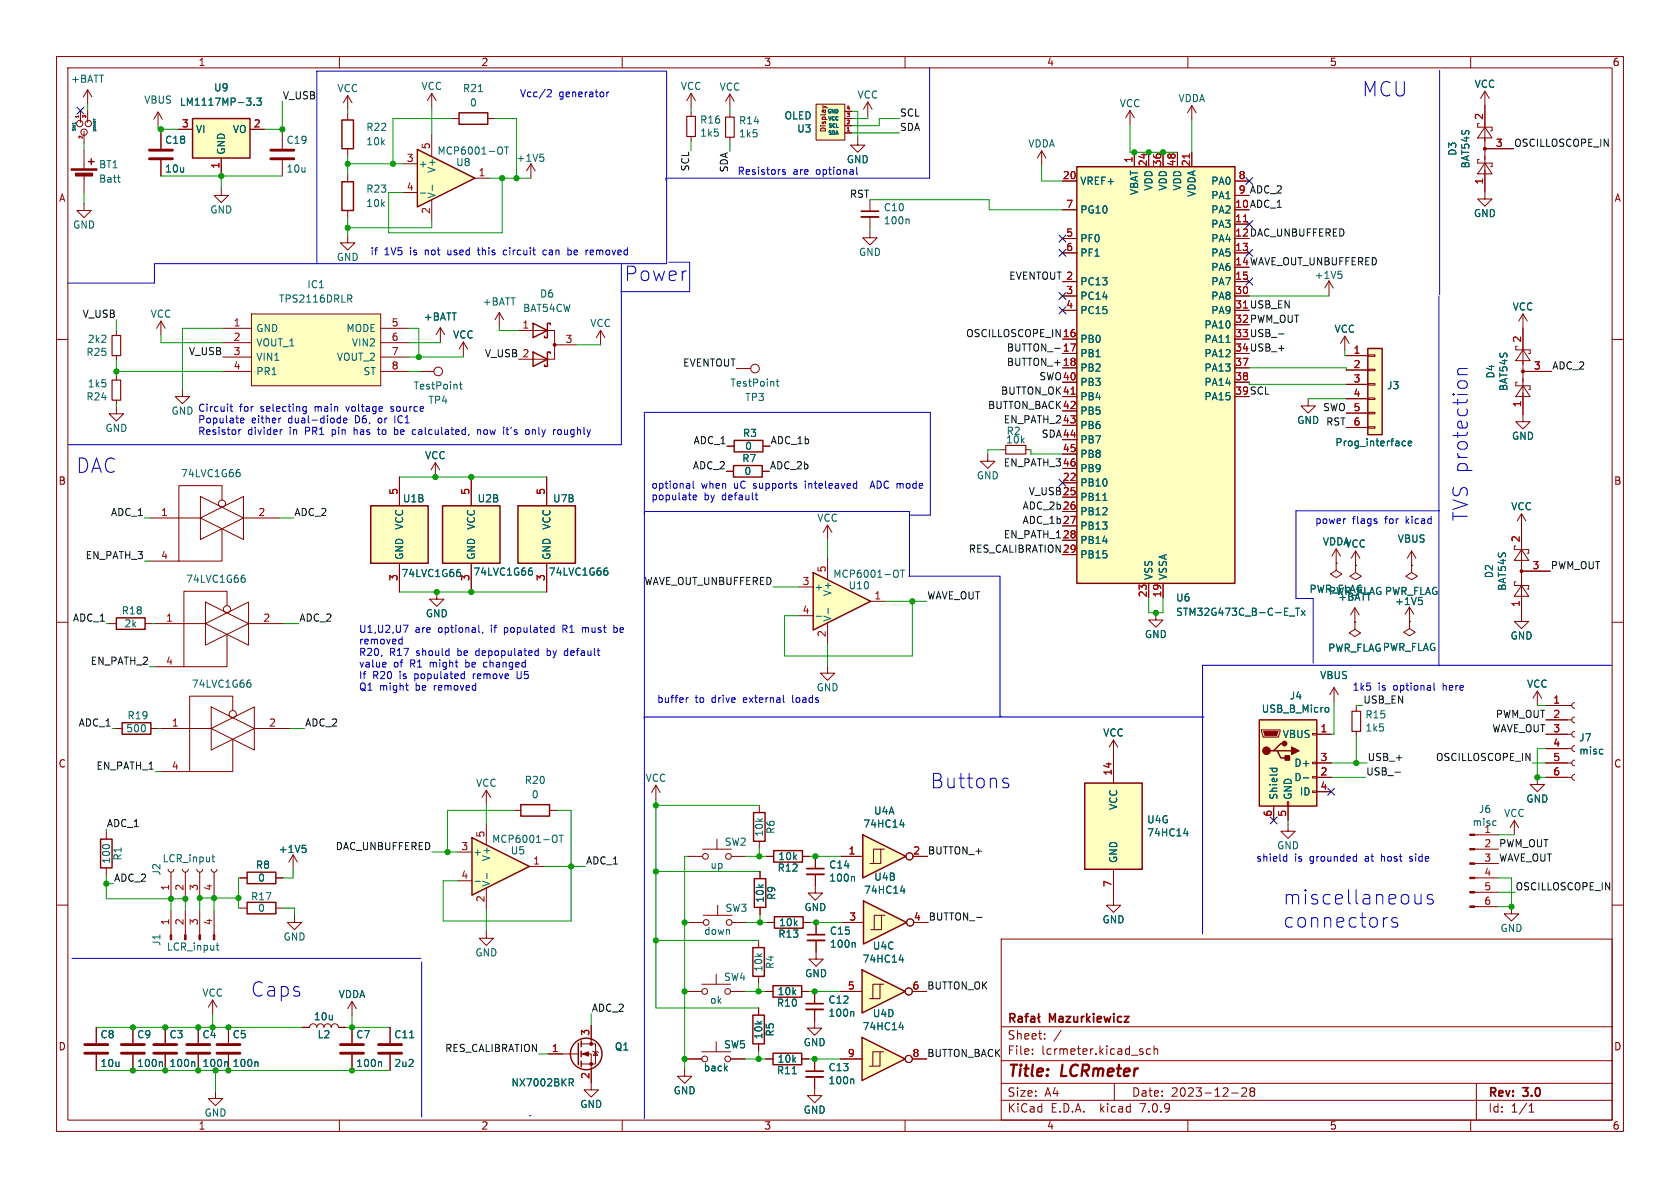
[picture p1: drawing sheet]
<svg xmlns="http://www.w3.org/2000/svg" width="297mm" height="210mm" viewBox="0 0 297 210" stroke-linecap="round" stroke-linejoin="round" font-family="sans-serif">
<defs><g id="words">
<g font-size="3.5" fill="#0000c2">
<text x="240.7" y="17.3">MCU</text>
<text x="110.2" y="49.9">Power</text>
<text x="13.3" y="83.8">DAC</text>
<text x="259.7" y="92.3" transform="rotate(-90 259.7 92.3)">TVS protection</text>
<text x="164.3" y="139.6">Buttons</text>
<text x="226.7" y="160.1">miscellaneous</text>
<text x="226.7" y="164.2">connectors</text>
<text x="44.2" y="176.4">Caps</text>
</g>
<g font-size="2.8" fill="#840000">
<text x="178" y="190.9">Title:</text>
<text x="187.7" y="190.9">LCRmeter</text>
</g>
<g font-size="2.1" fill="#840000">
<text x="178" y="184">Sheet:</text>
<text x="185.6" y="181.2">Mazurkiewicz</text>
<text x="178" y="186.7">File:</text>
<text x="184.1" y="186.7">lcrmeter.kicad_sch</text>
<text x="178" y="196.9">KiCad</text>
<text x="178" y="194.1">Size:</text>
<text x="184.7" y="194.1">A4</text>
<text x="185.7" y="196.9">E.D.A.</text>
<text x="194.6" y="196.9">kicad</text>
<text x="200" y="194.1">Date:</text>
<text x="201.8" y="196.9">7.0.9</text>
<text x="207" y="194.1">2023-12-28</text>
<text x="263" y="194.3">Rev:</text>
<text x="263" y="196.9">Id:</text>
<text x="267.1" y="196.9">1/1</text>
<text x="269.4" y="194.3">3.0</text>
</g>
<g font-size="1.8" fill="#840000">
<text x="35" y="11.9">1</text>
<text x="85" y="11.9">2</text>
<text x="135" y="11.9">3</text>
<text x="185" y="11.9">4</text>
<text x="235" y="11.9">5</text>
<text x="285" y="11.9">6</text>
<text x="10.3" y="35.9">A</text>
<text x="285.3" y="35.9">A</text>
<text x="218.3" y="36.8">10 ADC_1</text>
<text x="218.3" y="41.9">12 DAC_UNBUFFERED</text>
<text x="218.3" y="47">14 WAVE_OUT_UNBUFFERED</text>
<text x="218.3" y="57.2">32 PWM_OUT</text>
<text x="218.3" y="59.7">33 USB_-</text>
<text x="218.3" y="62.2">34 USB_+</text>
<text x="218.3" y="69.9">39 SCL</text>
<text x="10.3" y="85.9">B</text>
<text x="285.3" y="85.9">B</text>
<text x="10.3" y="135.9">C</text>
<text x="285.3" y="135.9">C</text>
<text x="10.3" y="185.9">D</text>
<text x="285.3" y="185.9">D</text>
<text x="35" y="199.9">1</text>
<text x="85" y="199.9">2</text>
<text x="135" y="199.9">3</text>
<text x="185" y="199.9">4</text>
<text x="235" y="199.9">5</text>
<text x="285" y="199.9">6</text>
</g>
<g font-size="1.8" fill="#006464">
<text x="12.5" y="14.8">+BATT</text>
<text x="37.7" y="16.4">U9</text>
<text x="59.6" y="16.5">VCC</text>
<text x="74.4" y="16.1">VCC</text>
<text x="81.7" y="16.5">R21</text>
<text x="120.3" y="16.1">VCC</text>
<text x="127.1" y="16.2">VCC</text>
<text x="151.5" y="17.6">VCC</text>
<text x="260.6" y="15.7">VCC</text>
<text x="25.4" y="18.5">VBUS</text>
<text x="31.7" y="18.9">LM1117MP-3.3</text>
<text x="34.5" y="23.7">VI</text>
<text x="41.1" y="23.7">VO</text>
<text x="64.7" y="23.3">R22</text>
<text x="83" y="19">0</text>
<text x="123.7" y="22">R16</text>
<text x="130.5" y="22.2">R14</text>
<text x="138.6" y="21.3">OLED</text>
<text x="140.8" y="23.6">U3</text>
<text x="197.9" y="19.2">VCC</text>
<text x="208.2" y="18.3">VDDA</text>
<text x="17.4" y="29.9">BT1</text>
<text x="29.1" y="25.6">C18</text>
<text x="40" y="27.4" transform="rotate(-90 40 27.4)">GND</text>
<text x="50.6" y="25.6">C19</text>
<text x="64.7" y="25.9">10k</text>
<text x="73.9" y="29.8">+</text>
<text x="77.2" y="27.5">MCP6001-OT</text>
<text x="80.5" y="29.6">U8</text>
<text x="91.2" y="28.8">+1V5</text>
<text x="123.7" y="24.4">1k5</text>
<text x="130.5" y="24.5">1k5</text>
<text x="149.6" y="29.1">GND</text>
<text x="181.7" y="26.3">VDDA</text>
<text x="257.7" y="27.6" transform="rotate(-90 257.7 27.6)">D3</text>
<text x="260" y="29.9" transform="rotate(-90 260 29.9)">BAT54S</text>
<text x="17.4" y="32.5">Batt</text>
<text x="29.1" y="30.7">10u</text>
<text x="50.6" y="30.7">10u</text>
<text x="64.7" y="34.3">R23</text>
<text x="77.2" y="35.2" transform="rotate(-90 77.2 35.2)">V-</text>
<text x="77.2" y="30.7" transform="rotate(-90 77.2 30.7)">V+</text>
<text x="190.9" y="32.9">VREF+</text>
<text x="201.4" y="34.6" transform="rotate(-90 201.4 34.6)">VBAT</text>
<text x="203.9" y="33.8" transform="rotate(-90 203.9 33.8)">VDD</text>
<text x="206.5" y="33.8" transform="rotate(-90 206.5 33.8)">VDD</text>
<text x="209" y="33.8" transform="rotate(-90 209 33.8)">VDD</text>
<text x="211.6" y="34.9" transform="rotate(-90 211.6 34.9)">VDDA</text>
<text x="214" y="32.9">PA0</text>
<text x="214" y="35.4">PA1</text>
<text x="12.8" y="40.6">GND</text>
<text x="37.1" y="37.9">GND</text>
<text x="64.7" y="36.8">10k</text>
<text x="156.1" y="39.9">100n</text>
<text x="156.1" y="37.5">C10</text>
<text x="190.9" y="37.9">PG10</text>
<text x="214" y="37.9">PA2</text>
<text x="214" y="40.5">PA3</text>
<text x="260.5" y="38.6">GND</text>
<text x="59.4" y="46.3">GND</text>
<text x="151.8" y="45.4">GND</text>
<text x="190.9" y="43">PF0</text>
<text x="190.9" y="45.6">PF1</text>
<text x="214" y="43">PA4</text>
<text x="214" y="45.6">PA5</text>
<text x="49.2" y="53.7">TPS2116DRLR</text>
<text x="54.2" y="51.2">IC1</text>
<text x="95.4" y="52.8">D6</text>
<text x="190.9" y="50.6">PC13</text>
<text x="190.9" y="53.2">PC14</text>
<text x="214" y="48.1">PA6</text>
<text x="214" y="50.6">PA7</text>
<text x="214" y="53.2">PA8</text>
<text x="232.3" y="49.5">+1V5</text>
<text x="26.5" y="56.4">VCC</text>
<text x="45.2" y="58.9">GND</text>
<text x="61.1" y="58.9">MODE</text>
<text x="74.8" y="56.9">+BATT</text>
<text x="85.2" y="54.2">+BATT</text>
<text x="92.4" y="55.3">BAT54CW</text>
<text x="104.3" y="58">VCC</text>
<text x="190.9" y="55.7">PC15</text>
<text x="212.8" y="58.3">PA10</text>
<text x="214" y="55.7">PA9</text>
<text x="235.8" y="59">VCC</text>
<text x="267.3" y="55.1">VCC</text>
<text x="15.2" y="63.1">R25</text>
<text x="15.4" y="60.8">2k2</text>
<text x="45.2" y="61.4">VOUT_1</text>
<text x="45.2" y="64">VIN1</text>
<text x="59.5" y="64">VOUT_2</text>
<text x="62.1" y="61.4">VIN2</text>
<text x="80" y="60">VCC</text>
<text x="190.9" y="60.8">PB0</text>
<text x="190.9" y="63.3">PB1</text>
<text x="190.9" y="65.9">PB2</text>
<text x="212.8" y="60.8">PA11</text>
<text x="212.8" y="63.3">PA12</text>
<text x="212.8" y="65.9">PA13</text>
<text x="15.2" y="71">R24</text>
<text x="15.4" y="68.7">1k5</text>
<text x="45.2" y="66.5">PR1</text>
<text x="64.2" y="66.5">ST</text>
<text x="73" y="69.1">TestPoint</text>
<text x="75.6" y="71.6">TP4</text>
<text x="129" y="68.6">TestPoint</text>
<text x="131.7" y="71.1">TP3</text>
<text x="190.9" y="68.4">PB3</text>
<text x="190.9" y="71">PB4</text>
<text x="212.8" y="68.4">PA14</text>
<text x="212.8" y="71">PA15</text>
<text x="245.1" y="69">J3</text>
<text x="264.4" y="67" transform="rotate(-90 264.4 67)">D4</text>
<text x="266.7" y="69.2" transform="rotate(-90 266.7 69.2)">BAT54S</text>
<text x="18.5" y="76.6">GND</text>
<text x="30.2" y="73.5">GND</text>
<text x="131.2" y="77.4">R3</text>
<text x="177.9" y="77.1">R2</text>
<text x="190.9" y="73.5">PB5</text>
<text x="190.9" y="76">PB6</text>
<text x="229.2" y="75.2">GND</text>
<text x="267.2" y="78">GND</text>
<text x="75" y="81.4">VCC</text>
<text x="131.1" y="81.9">R7</text>
<text x="131.6" y="79.7">0</text>
<text x="177.8" y="78.6">10k</text>
<text x="190.9" y="78.6">PB7</text>
<text x="190.9" y="81.1">PB8</text>
<text x="190.9" y="83.7">PB9</text>
<text x="236" y="79.1">Prog_interface</text>
<text x="31.9" y="84.6">74LVC1G66</text>
<text x="71.1" y="89">U1B</text>
<text x="84.3" y="89">U2B</text>
<text x="97.7" y="89">U7B</text>
<text x="131.5" y="84.2">0</text>
<text x="172.6" y="84.9">GND</text>
<text x="190.9" y="86.2">PB10</text>
<text x="190.9" y="88.7">PB11</text>
<text x="71.5" y="93.7" transform="rotate(-90 71.5 93.7)">VCC</text>
<text x="84.2" y="93.7" transform="rotate(-90 84.2 93.7)">VCC</text>
<text x="97.5" y="93.7" transform="rotate(-90 97.5 93.7)">VCC</text>
<text x="144.4" y="92.4">VCC</text>
<text x="190.9" y="91.3">PB12</text>
<text x="190.9" y="93.8">PB13</text>
<text x="267.1" y="90.4">VCC</text>
<text x="71.5" y="99.1" transform="rotate(-90 71.5 99.1)">GND</text>
<text x="83.6" y="102">74LVC1G66</text>
<text x="84.2" y="99.1" transform="rotate(-90 84.2 99.1)">GND</text>
<text x="96.9" y="102">74LVC1G66</text>
<text x="97.5" y="99.1" transform="rotate(-90 97.5 99.1)">GND</text>
<text x="190.9" y="96.4">PB14</text>
<text x="190.9" y="98.9">PB15</text>
<text x="233.8" y="96.6">VDDA</text>
<text x="237.7" y="97">VCC</text>
<text x="247" y="96.1">VBUS</text>
<text x="32.8" y="103.2">74LVC1G66</text>
<text x="70.9" y="102.2">74LVC1G66</text>
<text x="83.1" y="102.8" transform="rotate(-90 83.1 102.8)">3</text>
<text x="143.9" y="104.6">+</text>
<text x="147.2" y="105.5" transform="rotate(-90 147.2 105.5)">V+</text>
<text x="147.2" y="102.3">MCP6001-OT</text>
<text x="149.9" y="104.4">U10</text>
<text x="203.9" y="102.6" transform="rotate(-90 203.9 102.6)">VSS</text>
<text x="206.5" y="102.6" transform="rotate(-90 206.5 102.6)">VSSA</text>
<text x="207.8" y="106.5">U6</text>
<text x="231.4" y="105">PWR_FLAG</text>
<text x="234.8" y="105.4">PWR_FLAGPWR_FLAG</text>
<text x="236.5" y="106.4">+BATT</text>
<text x="246.5" y="107.2">+1V5</text>
<text x="264.1" y="102.3" transform="rotate(-90 264.1 102.3)">D2</text>
<text x="266.4" y="104.5" transform="rotate(-90 266.4 104.5)">BAT54S</text>
<text x="21.4" y="108.8">R18</text>
<text x="21.9" y="111.1">2k</text>
<text x="75.2" y="109.3">GND</text>
<text x="147.2" y="110" transform="rotate(-90 147.2 110)">V-</text>
<text x="202.3" y="113">GND</text>
<text x="207.8" y="109.1">STM32G473C_B-C-E_Tx</text>
<text x="266.9" y="113.3">GND</text>
<text x="234.7" y="115.4">PWR_FLAGPWR_FLAG</text>
<text x="33.8" y="121.8">74LVC1G66</text>
<text x="144.3" y="122.4">GND</text>
<text x="227.9" y="123.9">J4</text>
<text x="233.3" y="120.2">VBUS</text>
<text x="269.9" y="121.8">VCC</text>
<text x="22.2" y="129.6">500</text>
<text x="22.4" y="127.4">R19</text>
<text x="194.9" y="130.4">VCC</text>
<text x="223" y="126.2">USB_B_Micro</text>
<text x="226.7" y="130.7">VBUS</text>
<text x="241.3" y="129.5">1k5</text>
<text x="241.3" y="127.2">R15</text>
<text x="279.1" y="131.3">J7</text>
<text x="228.7" y="135.7">D+</text>
<text x="279.1" y="133.6">misc</text>
<text x="84.1" y="139.3">VCC</text>
<text x="92.7" y="138.8">R20</text>
<text x="93.9" y="141.3">0</text>
<text x="114" y="138.4">VCC</text>
<text x="197.7" y="143.3" transform="rotate(-90 197.7 143.3)">VCC</text>
<text x="226" y="141.5" transform="rotate(-90 226 141.5)">Shield</text>
<text x="228.6" y="141.5" transform="rotate(-90 228.6 141.5)">GND</text>
<text x="228.7" y="138.3">D-</text>
<text x="229.7" y="140.8">ID</text>
<text x="261.3" y="143.9">J6</text>
<text x="269.7" y="142.1">GND</text>
<text x="86.9" y="149.2">MCP6001-OT</text>
<text x="128" y="149.7">SW2</text>
<text x="135.1" y="148" transform="rotate(-90 135.1 148)">10k</text>
<text x="137.1" y="147.5" transform="rotate(-90 137.1 147.5)">R6</text>
<text x="152.5" y="146.5">74HC14</text>
<text x="154.4" y="144.2">U4A</text>
<text x="202.7" y="148.1">74HC14</text>
<text x="202.7" y="145.7">U4G</text>
<text x="260.2" y="146.2">misc</text>
<text x="262.3" y="147.3">1</text>
<text x="265.8" y="144.6">VCC</text>
<text x="19.7" y="152.8" transform="rotate(-90 19.7 152.8)">100</text>
<text x="21.7" y="152.2" transform="rotate(-90 21.7 152.2)">R1</text>
<text x="28.5" y="154.9" transform="rotate(-90 28.5 154.9)">J2</text>
<text x="28.6" y="152.6">LCR_input</text>
<text x="45.1" y="153.8">R8</text>
<text x="49.2" y="151">+1V5</text>
<text x="83.6" y="151.5">+</text>
<text x="86.8" y="152.3" transform="rotate(-90 86.8 152.3)">V+</text>
<text x="90.2" y="151.2">U5</text>
<text x="125.5" y="153.8">up</text>
<text x="137.4" y="154.3">R12</text>
<text x="137.5" y="152.2">10k</text>
<text x="146.5" y="153.7">C14</text>
<text x="154.5" y="155.9">U4B</text>
<text x="197.7" y="152.7" transform="rotate(-90 197.7 152.7)">GND</text>
<text x="225.7" y="150.3">GND</text>
<text x="44.3" y="159.4">R17</text>
<text x="45.5" y="161.4">0</text>
<text x="45.5" y="156.1">0</text>
<text x="86.8" y="156.8" transform="rotate(-90 86.8 156.8)">V-</text>
<text x="128.2" y="161.4">SW3</text>
<text x="135.2" y="159.7" transform="rotate(-90 135.2 159.7)">10k</text>
<text x="137.3" y="159.2" transform="rotate(-90 137.3 159.2)">R9</text>
<text x="142.1" y="161.3">GND</text>
<text x="146.5" y="156.1">100n</text>
<text x="152.6" y="158.2">74HC14</text>
<text x="28.5" y="167.3" transform="rotate(-90 28.5 167.3)">J1</text>
<text x="50" y="166.5">GND</text>
<text x="124.4" y="165.5">down</text>
<text x="137.5" y="166">R13</text>
<text x="137.6" y="163.9">10k</text>
<text x="146.6" y="167.7">100n</text>
<text x="146.6" y="165.4">C15</text>
<text x="194.8" y="163.4">GND</text>
<text x="265.2" y="164.9">GND</text>
<text x="29.4" y="168.2">LCR_input</text>
<text x="83.9" y="169.3">GND</text>
<text x="127.9" y="173.6">SW4</text>
<text x="135" y="171.9" transform="rotate(-90 135 171.9)">10k</text>
<text x="137" y="171.4" transform="rotate(-90 137 171.4)">R4</text>
<text x="142.2" y="172.9">GND</text>
<text x="152.4" y="170.4">74HC14</text>
<text x="154.2" y="168.1">U4C</text>
<text x="35.7" y="176.4">VCC</text>
<text x="59.8" y="176.6">VDDA</text>
<text x="125.4" y="177.6">ok</text>
<text x="137.2" y="178.2">R10</text>
<text x="137.4" y="176.1">10k</text>
<text x="146.4" y="179.9">100n</text>
<text x="146.4" y="177.6">C12</text>
<text x="17.7" y="183.7">C8</text>
<text x="24.1" y="183.7">C9</text>
<text x="29.9" y="183.7">C3</text>
<text x="35.7" y="183.7">C4</text>
<text x="41" y="183.7">C5</text>
<text x="55.4" y="180.6">10u</text>
<text x="56.1" y="183.7">L2</text>
<text x="62.9" y="183.7">C7</text>
<text x="69.6" y="183.7">C11</text>
<text x="108.6" y="185.9">Q1</text>
<text x="127.9" y="185.5">SW5</text>
<text x="135" y="183.8" transform="rotate(-90 135 183.8)">10k</text>
<text x="137" y="183.3" transform="rotate(-90 137 183.3)">R5</text>
<text x="142" y="185.1">GND</text>
<text x="152.4" y="182.3">74HC14</text>
<text x="154.2" y="180">U4D</text>
<text x="17.7" y="188.8">10u</text>
<text x="24.1" y="188.8">100n</text>
<text x="29.9" y="188.8">100n</text>
<text x="35.7" y="188.8">100n</text>
<text x="41" y="188.8">100n</text>
<text x="62.9" y="188.8">100n</text>
<text x="69.6" y="188.8">2u2</text>
<text x="124.3" y="189.6">back</text>
<text x="137.2" y="190.1">R11</text>
<text x="137.4" y="188.1">10k</text>
<text x="146.4" y="191.9">100n</text>
<text x="146.4" y="189.6">C13</text>
<text x="36.1" y="197.6">GND</text>
<text x="90.3" y="192.3">NX7002BKR</text>
<text x="102.5" y="196.1">GND</text>
<text x="119" y="193.6">GND</text>
<text x="142" y="197.1">GND</text>
</g>
<g font-size="1.8" fill="#0f0f0f">
<text x="49.9" y="17.6">V_USB</text>
<text x="159" y="23.2">SDA</text>
<text x="159" y="20.7">SCL</text>
<text x="267.6" y="26">OSCILLOSCOPE_IN</text>
<text x="121.9" y="30.4" transform="rotate(-90 121.9 30.4)">SCL</text>
<text x="128.8" y="30.6" transform="rotate(-90 128.8 30.6)">SDA</text>
<text x="150.1" y="35">RST</text>
<text x="218.9" y="34.3">9 ADC_2</text>
<text x="178.3" y="49.5">EVENTOUT 2</text>
<text x="14.5" y="56.3">V_USB</text>
<text x="170.7" y="59.7">OSCILLOSCOPE_IN 16</text>
<text x="33.3" y="62.9">V_USB</text>
<text x="85.6" y="63.2">V_USB 2</text>
<text x="120.7" y="64.9">EVENTOUT</text>
<text x="177.9" y="64.8">BUTTON_+ 18</text>
<text x="177.9" y="62.2">BUTTON_- 17</text>
<text x="274.3" y="65.4">ADC_2</text>
<text x="176.9" y="69.8">BUTTON_OK41</text>
<text x="183.6" y="67.3">SWO40</text>
<text x="174.6" y="72.4">BUTTON_BACK42</text>
<text x="177.3" y="74.9">EN_PATH_2</text>
<text x="184.1" y="77.5">SDA44</text>
<text x="229.2" y="75.2">GND RST</text>
<text x="233.8" y="72.8">SWO 5</text>
<text x="122.4" y="83.1">ADC_2</text>
<text x="122.5" y="78.6">ADC_1</text>
<text x="136" y="83.1">ADC_2b</text>
<text x="136.1" y="78.6">ADC_1b</text>
<text x="177.3" y="82.5">EN_PATH_3</text>
<text x="181.8" y="87.6">V_USB25</text>
<text x="19.5" y="91.3">ADC_1</text>
<text x="51.9" y="91.3">ADC_2</text>
<text x="177.3" y="95.2">EN_PATH_1</text>
<text x="180.7" y="92.7">ADC_1b 27</text>
<text x="180.7" y="90.2">ADC_2b 26</text>
<text x="15" y="98.9">EN_PATH_3</text>
<text x="171.2" y="97.8">RES_CALIBRATION29</text>
<text x="274.1" y="100.7">PWM_OUT</text>
<text x="113.8" y="103.5">WAVE_OUT_UNBUFFERED</text>
<text x="163.8" y="106">WAVE_OUT</text>
<text x="12.8" y="110">ADC_1</text>
<text x="52.8" y="110">ADC_2</text>
<text x="15.9" y="117.6">EN_PATH_2</text>
<text x="240.9" y="124.5">USB_EN</text>
<text x="13.8" y="128.5">ADC_1</text>
<text x="53.8" y="128.5">ADC_2</text>
<text x="263.7" y="129.5">WAVE_OUT 3</text>
<text x="264.3" y="127">PWM_OUT 2</text>
<text x="16.9" y="136.1">EN_PATH_1</text>
<text x="241.4" y="137.2">USB_-</text>
<text x="241.7" y="134.6">USB_+</text>
<text x="253.8" y="134.6">OSCILLOSCOPE_IN</text>
<text x="264.9" y="149.9">PWM_OUT</text>
<text x="20.1" y="155.9">ADC_2</text>
<text x="59.3" y="150.4">DAC_UNBUFFERED</text>
<text x="103.5" y="152.9">ADC_1</text>
<text x="164" y="151.1">BUTTON_+</text>
<text x="264.9" y="152.4">WAVE_OUT</text>
<text x="267.8" y="157.5">OSCILLOSCOPE_IN</text>
<text x="164.1" y="162.8">BUTTON_-</text>
<text x="104.5" y="178.9">ADC_2</text>
<text x="163.8" y="175">BUTTON_OK</text>
<text x="78.6" y="186">RES_CALIBRATION</text>
<text x="163.8" y="186.9">BUTTON_BACK</text>
</g>
<g font-size="1.8" fill="#0000c2">
<text x="91.8" y="17.3">Vcc/2</text>
<text x="98.8" y="17.3">generator</text>
<text x="130.3" y="31">Resistors</text>
<text x="140.2" y="31">are</text>
<text x="144.4" y="31">optional</text>
<text x="65.4" y="45.2">if</text>
<text x="67.9" y="45.2">1V5</text>
<text x="72.6" y="45.2">is</text>
<text x="75.4" y="45.2">not</text>
<text x="79.6" y="45.2">used</text>
<text x="85.2" y="45.2">this</text>
<text x="89.8" y="45.2">circuit</text>
<text x="97.1" y="45.2">can</text>
<text x="101.6" y="45.2">be</text>
<text x="105" y="45.2">removed</text>
<text x="34.9" y="72.9">Circuit</text>
<text x="34.9" y="74.9">Populate</text>
<text x="34.9" y="77">Resistor</text>
<text x="42.3" y="72.9">for</text>
<text x="43.8" y="77">divider</text>
<text x="44.4" y="74.9">either</text>
<text x="46.2" y="72.9">selecting</text>
<text x="51.1" y="74.9">dual-diode</text>
<text x="51.3" y="77">in</text>
<text x="54.2" y="77">PR1</text>
<text x="55.9" y="72.9">main</text>
<text x="59.1" y="77">pin</text>
<text x="61.7" y="72.9">voltage</text>
<text x="63.1" y="74.9">D6,</text>
<text x="63.2" y="77">has</text>
<text x="67.3" y="74.9">or</text>
<text x="67.7" y="77">to</text>
<text x="69.7" y="72.9">source</text>
<text x="70.4" y="74.9">IC1</text>
<text x="70.8" y="77">be</text>
<text x="74.2" y="77">calculated,</text>
<text x="85.9" y="77">now</text>
<text x="90.7" y="77">it's</text>
<text x="94.8" y="77">only</text>
<text x="99.9" y="77">roughly</text>
<text x="115.1" y="86.5">optional</text>
<text x="115.1" y="88.5">populate</text>
<text x="124" y="86.5">when</text>
<text x="124.5" y="88.5">by</text>
<text x="127.7" y="88.5">default</text>
<text x="129.9" y="86.5">uC</text>
<text x="133.5" y="86.5">supports</text>
<text x="142.8" y="86.5">inteleaved</text>
<text x="154.8" y="86.5">ADC mode</text>
<text x="232.4" y="92.7">power</text>
<text x="239.1" y="92.7">flags</text>
<text x="245" y="92.7">for</text>
<text x="248.8" y="92.7">kicad</text>
<text x="63.4" y="112">U1,U2,U7</text>
<text x="63.4" y="114">removed</text>
<text x="73.4" y="112">are</text>
<text x="77.6" y="112">optional,</text>
<text x="87.1" y="112">if</text>
<text x="89.6" y="112">populated</text>
<text x="100.1" y="112">R1</text>
<text x="103.8" y="112">must</text>
<text x="109.5" y="112">be</text>
<text x="63.4" y="116">R20,</text>
<text x="63.4" y="118.1">value</text>
<text x="68.8" y="116">R17</text>
<text x="69.6" y="118.1">of</text>
<text x="72.6" y="118.1">R1</text>
<text x="73.7" y="116">should</text>
<text x="76.3" y="118.1">might</text>
<text x="81.2" y="116">be</text>
<text x="82.8" y="118.1">be</text>
<text x="84.6" y="116">depopulated</text>
<text x="86.2" y="118.1">changed</text>
<text x="97.3" y="116">by</text>
<text x="100.6" y="116">default</text>
<text x="63.4" y="120.1">If</text>
<text x="63.4" y="122.2">Q1</text>
<text x="65.9" y="120.1">R20</text>
<text x="67.1" y="122.2">might</text>
<text x="70.7" y="120.1">is</text>
<text x="73.5" y="120.1">populated</text>
<text x="73.6" y="122.2">be</text>
<text x="77" y="122.2">removed</text>
<text x="84.1" y="120.1">remove</text>
<text x="92" y="120.1">U5</text>
<text x="116.1" y="124.3">buffer</text>
<text x="122.9" y="124.3">to</text>
<text x="125.9" y="124.3">drive</text>
<text x="131.7" y="124.3">external</text>
<text x="140.5" y="124.3">loads</text>
<text x="239" y="122.2">1k5</text>
<text x="243.6" y="122.2">is</text>
<text x="246.4" y="122.2">optional</text>
<text x="255.3" y="122.2">here</text>
<text x="222" y="152.4">shield</text>
<text x="228.9" y="152.4">is</text>
<text x="231.7" y="152.4">grounded</text>
<text x="241.6" y="152.4">at</text>
<text x="244.6" y="152.4">host</text>
<text x="249.9" y="152.4">side</text>
</g>
<g font-size="1.8" fill="#a90000">
<text x="32.1" y="22.6">3</text>
<text x="44.8" y="22.6">2</text>
<text x="262.3" y="21.3" transform="rotate(-90 262.3 21.3)">2</text>
<text x="38.9" y="29.9" transform="rotate(-90 38.9 29.9)">1</text>
<text x="71.8" y="28.7">3</text>
<text x="76.1" y="26.5" transform="rotate(-90 76.1 26.5)">5</text>
<text x="200.3" y="28.9" transform="rotate(-90 200.3 28.9)">1</text>
<text x="202.8" y="29.5" transform="rotate(-90 202.8 29.5)">24</text>
<text x="205.4" y="29.5" transform="rotate(-90 205.4 29.5)">36</text>
<text x="207.9" y="29.5" transform="rotate(-90 207.9 29.5)">48</text>
<text x="210.4" y="29.5" transform="rotate(-90 210.4 29.5)">21</text>
<text x="264.3" y="26">3</text>
<text x="71.8" y="33.8">4</text>
<text x="84.5" y="31.2">1</text>
<text x="187.8" y="31.8">20</text>
<text x="218.9" y="31.8">8</text>
<text x="218.9" y="34.3">9</text>
<text x="262.3" y="32.7" transform="rotate(-90 262.3 32.7)">1</text>
<text x="76.1" y="37.9" transform="rotate(-90 76.1 37.9)">2</text>
<text x="188.4" y="41.9">5</text>
<text x="188.4" y="36.8">7</text>
<text x="218.3" y="39.4">11</text>
<text x="218.3" y="36.8">10</text>
<text x="218.3" y="41.9">12</text>
<text x="188.4" y="44.5">6</text>
<text x="218.3" y="44.5">13</text>
<text x="218.3" y="47">14</text>
<text x="188.4" y="52.1">3</text>
<text x="188.4" y="49.5">2</text>
<text x="218.3" y="49.5">15</text>
<text x="218.3" y="52.1">30</text>
<text x="41.2" y="57.8">1</text>
<text x="69.1" y="57.8">5</text>
<text x="92.3" y="58.2">1</text>
<text x="187.8" y="59.7">16</text>
<text x="188.4" y="54.6">4</text>
<text x="218.3" y="54.6">31 USB_EN</text>
<text x="218.3" y="54.6">31</text>
<text x="218.3" y="57.2">32</text>
<text x="218.3" y="59.7">33</text>
<text x="41.2" y="60.3">2</text>
<text x="41.2" y="62.9">3</text>
<text x="41.2" y="65.4">4</text>
<text x="69.1" y="60.3">6</text>
<text x="69.1" y="62.9">7</text>
<text x="69.1" y="65.4">8</text>
<text x="99.9" y="60.7">3</text>
<text x="187.8" y="62.2">17</text>
<text x="187.8" y="64.8">18</text>
<text x="218.3" y="64.8">37</text>
<text x="218.3" y="62.2">34</text>
<text x="239.2" y="62.6">1</text>
<text x="239.2" y="65.2">2</text>
<text x="269" y="60.7" transform="rotate(-90 269 60.7)">2</text>
<text x="271.1" y="65.4">3</text>
<text x="187.8" y="67.3">40</text>
<text x="187.8" y="69.9">41</text>
<text x="218.3" y="67.3">38</text>
<text x="218.3" y="69.9">39</text>
<text x="239.2" y="67.7">3</text>
<text x="239.2" y="70.2">4</text>
<text x="187.8" y="74.9">43</text>
<text x="187.8" y="72.4">42</text>
<text x="187.8" y="77.5">44</text>
<text x="239.2" y="75.3">6</text>
<text x="239.2" y="72.8">5</text>
<text x="269" y="72.1" transform="rotate(-90 269 72.1)">1</text>
<text x="187.8" y="80">45</text>
<text x="187.8" y="82.6">46</text>
<text x="70.4" y="87.6" transform="rotate(-90 70.4 87.6)">5</text>
<text x="83.1" y="87.6" transform="rotate(-90 83.1 87.6)">5</text>
<text x="96.4" y="87.6" transform="rotate(-90 96.4 87.6)">5</text>
<text x="187.8" y="85.1">22</text>
<text x="187.8" y="87.6">25</text>
<text x="28.4" y="91.3">1</text>
<text x="45.6" y="91.3">2</text>
<text x="187.8" y="95.3">28</text>
<text x="187.8" y="90.2">26</text>
<text x="187.8" y="92.7">27</text>
<text x="268.7" y="96" transform="rotate(-90 268.7 96)">2</text>
<text x="28.4" y="98.9">4</text>
<text x="146" y="101.3" transform="rotate(-90 146 101.3)">5</text>
<text x="187.8" y="97.8">29</text>
<text x="270.8" y="100.7">3</text>
<text x="70.4" y="102.8" transform="rotate(-90 70.4 102.8)">3</text>
<text x="96.4" y="102.8" transform="rotate(-90 96.4 102.8)">3</text>
<text x="141.8" y="103.5">3</text>
<text x="154.5" y="106">1</text>
<text x="202.8" y="105.7" transform="rotate(-90 202.8 105.7)">23</text>
<text x="205.4" y="105.7" transform="rotate(-90 205.4 105.7)">19</text>
<text x="268.7" y="107.4" transform="rotate(-90 268.7 107.4)">1</text>
<text x="29.3" y="110">1</text>
<text x="46.5" y="110">2</text>
<text x="141.8" y="108.6">4</text>
<text x="146" y="112.7" transform="rotate(-90 146 112.7)">2</text>
<text x="29.3" y="117.6">4</text>
<text x="274.5" y="124.5">1</text>
<text x="30.3" y="128.5">1</text>
<text x="47.5" y="128.5">2</text>
<text x="233.4" y="129.5">1</text>
<text x="274.5" y="127">2</text>
<text x="274.5" y="129.5">3</text>
<text x="30.3" y="136.1">4</text>
<text x="196.6" y="137.2" transform="rotate(-90 196.6 137.2)">14</text>
<text x="233.4" y="137.2">2</text>
<text x="233.4" y="134.6">3</text>
<text x="274.5" y="132.1">4</text>
<text x="274.5" y="134.6">5</text>
<text x="274.5" y="137.2">6</text>
<text x="233.4" y="139.7">4</text>
<text x="85.7" y="148.2" transform="rotate(-90 85.7 148.2)">5</text>
<text x="224.9" y="144.5" transform="rotate(-90 224.9 144.5)">6</text>
<text x="227.5" y="144.5" transform="rotate(-90 227.5 144.5)">5</text>
<text x="262.3" y="149.9">2</text>
<text x="81.5" y="150.4">3</text>
<text x="81.5" y="155.4">4</text>
<text x="94.2" y="152.9">1</text>
<text x="149.9" y="151.1">1</text>
<text x="161.3" y="151.1">2</text>
<text x="262.3" y="152.4">3</text>
<text x="262.3" y="154.9">4</text>
<text x="30" y="157.6" transform="rotate(-90 30 157.6)">1</text>
<text x="32.5" y="157.6" transform="rotate(-90 32.5 157.6)">2</text>
<text x="35.1" y="157.6" transform="rotate(-90 35.1 157.6)">3</text>
<text x="37.6" y="157.6" transform="rotate(-90 37.6 157.6)">4</text>
<text x="85.7" y="159.6" transform="rotate(-90 85.7 159.6)">2</text>
<text x="196.6" y="156.9" transform="rotate(-90 196.6 156.9)">7</text>
<text x="262.3" y="157.5">5</text>
<text x="262.3" y="160">6</text>
<text x="30" y="163.6" transform="rotate(-90 30 163.6)">1</text>
<text x="32.5" y="163.6" transform="rotate(-90 32.5 163.6)">2</text>
<text x="35.1" y="163.6" transform="rotate(-90 35.1 163.6)">3</text>
<text x="37.6" y="163.6" transform="rotate(-90 37.6 163.6)">4</text>
<text x="150" y="162.8">3</text>
<text x="161.5" y="162.8">4</text>
<text x="149.8" y="175">5</text>
<text x="161.2" y="175">6</text>
<text x="104.3" y="183.2" transform="rotate(-90 104.3 183.2)">3</text>
<text x="97.5" y="186.1">1</text>
<text x="104.3" y="190.8" transform="rotate(-90 104.3 190.8)">2</text>
<text x="149.8" y="186.9">9</text>
<text x="161.2" y="186.9">8</text>
</g>
<text font-size="1.8" fill="#009600" x="18.8" y="146.3">ADC_1</text>
<text font-size="1.2" fill="#840000" x="146.2" y="23.5" transform="rotate(-90 146.2 23.5)">Display</text>
<g font-size=".9" fill="#006464">
<text x="146.1" y="20.2">GND</text>
<text x="146.3" y="21.5">VCC</text>
<text x="146.3" y="22.7">SCL</text>
<text x="146.3" y="24">SDA</text>
</g>
<g font-size=".9" fill="#a90000">
<text x="149.6" y="23.2">1</text>
<text x="149.6" y="22">2</text>
<text x="149.6" y="20.7">3</text>
<text x="149.6" y="19.4">4</text>
</g>
<g font-size=".8" fill="#a90000">
<text x="14" y="21" transform="rotate(-90 14 21)">1</text>
<text x="15.2" y="21" transform="rotate(-90 15.2 21)">3</text>
<text x="14.6" y="24.6" transform="rotate(-90 14.6 24.6)">2</text>
</g>
<g font-size=".7" fill="#006464">
<text x="13.5" y="23.3" transform="rotate(-90 13.5 23.3)">SW1</text>
<text x="17.1" y="23.4" transform="rotate(-90 17.1 23.4)">power</text>
</g>
</g></defs>
<g fill="none" stroke="#840000" stroke-width=".18">
<path d="M10 10h277v190h-277zM12 12h273v186h-273zM60 10v2M110 10v2M160 10v2M199.8 19.6l-.8 1.2M199.8 19.6v2.5M199.8 19.6l.7 1.2M210 10v2M260 10v2M14.9 26.5v3.3M14.9 30.9v3.3"/>
<path d="M187.8 32h2.6M187.8 37.1h2.6M200.5 26.9v2.6M203.1 26.9v2.6M205.6 26.9v2.6M208.2 26.9v2.6M210.7 26.9v2.6M218.3 39.6h2.6M218.3 32h2.6M218.3 34.5h2.6M10 60h2M187.8 44.7h2.6"/>
<path d="M187.8 49.8h2.6M187.8 59.9h2.6M187.8 52.3h2.6M187.8 54.9h2.6M187.8 42.2h2.6M218.3 44.7h2.6M218.3 49.8h2.6M218.3 52.3h2.6M285 60h2M187.8 62.5h2.6M187.8 65h2.6M187.8 67.6h2.6"/>
<path d="M187.8 70.1h2.6M187.8 72.6h2.6M187.8 75.2h2.6M187.8 77.7h2.6M218.3 65h2.6M218.3 67.6h2.6M187.8 85.3h2.6M187.8 87.9h2.6M187.8 90.4h2.6M187.8 93h2.6M187.8 95.5h2.6M187.8 98h2.6"/>
<path d="M187.8 80.3h2.6M187.8 82.8h2.6M10 110h2M203.1 103.1v2.6M205.6 103.1v2.6M285 110h2M10 160h2M285 160h2M177 166h108v32h-108zM60 198v2M110 198v2M160 198v2"/>
<path d="M177 194.5h108M177 191.5h108M177 187.5h108M177 181.5h108M182.5 186.3v.1M182.5 185.5v.1M184.7 183.6v.1M184.7 182.8v.1M187.6 182.1l-1.3 2M197 191.5v3M202 186v.3M203.4 185.5l-.4-.1-.3 .3v.4l.1 .2h.6"/>
<path d="M204 185.5l.2-.1 .4 .1 .1 .9M204 184.9v1.5M210 198v2M217.7 193.2h1.2M219.5 192.4l.6-.1 .2 .1 .1 .3-.9 1.1h.9M221.2 192.9l-.2-.2 .2-.4 .5 .1 .1 .2-.3 .3M221.2 192.9l-.2 .3v.3l.2 .3 .5-.1 .1-.2-.1-.4-.2-.2M221.2 192.9h.3M260 198v2M261 191.5v6.5M270.3 196.6h.9M270.3 195.5l.4-.4v1.5"/>
</g>
<path d="M178.6 180l.7-.1 .1-.2-.1-.4-.2-.1h-.5v1.5M178.9 180l.5 .7M180.1 179.8h.5l.1 .9M181.2 179.7h.6M181.8 179.2l-.4 .2v1.3M182.3 179.8h.5l.1 .9M183.6 179.2v1.3l.2 .2M183.8 179.7l-.4 .3M180.7 180l-.5 .1a.29 .29 0 0 0-.2 .3 .29 .29 0 0 0 .2 .3l.5-.1M182.9 180l-.5 .1a.29 .29 0 0 0-.2 .3 .29 .29 0 0 0 .2 .3l.5-.1" fill="none" stroke="#840000" stroke-width=".3"/>
<g fill="#840000" stroke="#840000" stroke-width=".18">
<path d="M12.6 29.8h4.5v.3h-4.5z"/>
<path d="M13.3 30.6h3.1v.5h-3.1z"/>
</g>
<path d="M15.6 28.6h1M16.1 28.1v1M190.4 29.5h27.9v73.6h-27.9z" fill="none" stroke="#840000" stroke-width=".25"/>
<path d="M20.8 31.4h.5M21 32.1l.3 .1M216.7 60.5h.8M195 88.5h.7M227.9 108.9h1M229 107.5h.7M229.4 107.5v1.3M230.1 107.9l.6 .9M230.7 107.9l-.6 .9" fill="none" stroke="#006464" stroke-width=".18"/>
<path d="M190.4 29.5h27.9v73.6h-27.9z" fill="#ffffc2" stroke="#ffffc2" stroke-width=".18"/>
<path d="M210.3 27.2v.8M219.8 39.2h.8M189.3 69.7h.8" fill="none" stroke="#a90000" stroke-width=".18"/>
<path d="M152.7 159.3l7.6 3.8-7.6 3.8z" fill="#ffffc2"/>
<g fill="none" stroke="#840000" stroke-width=".25">
<path d="M241.8 61.6h2.5v15.2h-2.5zM21.6 127.8h5.1v2h-5.1zM17.8 148.3h2v5.1h-2zM43.7 159.5h5.1v2h-5.1zM43.7 154.2h5.1v2h-5.1zM152.7 159.3l7.6 3.8-7.6 3.8zM136.7 174.2h5v2.1h-5zM102.2 184.4v3.8M102.7 184v1M102.7 185.8v1M102.7 187.6v1M136.7 186.2h5v2h-5z"/>
<circle cx="103.6" cy="186.3" r="2.79"/>
</g>
<g fill="none" stroke="#840000" stroke-width=".18">
<path d="M238 62.9h3.8M238 65.4h3.8M238 67.9h3.8M238 70.5h3.8M238 73h3.8M238 75.6h3.8M241.8 75.4h1.3v.3h-1.3zM241.8 72.9h1.3v.3h-1.3zM241.8 70.4h1.3v.2h-1.3zM241.8 67.8h1.3v.3h-1.3zM241.8 65.3h1.3v.2h-1.3zM241.8 62.7h1.3v.3h-1.3z"/>
<path d="M20.3 128.8h1.3M26.7 128.8h1.2M28.4 128.8h8.9M28.4 136.4h5.1M37.3 128.8l7.7-3.8v7.6zM37.3 125l7.7 3.8-7.7 3.8zM41.1 130.7v5.7h-7.6M41.1 125.6v-2.5h-7.6v13.3M45.1 128.8h6.2M18.8 147.1v1.2M18.8 153.4v1.3M29.7 153.7l.2 .3 .3 .2 .4-.2 .1-.3"/>
<path d="M30.2 154.2v4.6M32.3 153.7l.1 .3 .4 .2 .3-.2 .2-.3M32.8 154.2v4.6M34.8 153.7l.1 .3 .4 .2 .4-.2 .1-.3M35.3 154.2v4.6M37.3 153.7l.2 .3 .3 .2 .4-.2 .2-.3M37.8 154.2v4.6M42.4 155.2h1.3M48.8 155.2h1.2M51.8 151.1l-.7 1.3M51.8 151.1v2.6M51.8 151.1l.8 1.3"/>
<path d="M37.6 176.8l-.8 1.3M37.6 176.8v2.5M37.6 176.8l.8 1.3M42.4 160.5h1.3M48.8 160.5h1.2M135.4 175.3h1.3M141.7 175.3h1.3M144 178.4v3.3h1.3l-1.3 1.3-1.3-1.3h1.3M144 175.4v2M144.3 166.2v3.3h1.2l-1.2 1.3-1.3-1.3h1.3M144.3 163.2v2M148.8 163.1h3.9"/>
<path d="M155.8 161.8h-1.2v2.5M156.5 161.8h-.7v2.5h-1.9M161.5 163.1h2.6M40.4 181.6v2.8M40.4 186.4v2.8M96.9 186.3h5.3M102.7 186.3h1.8v6.4h1.3l-1.3 1.2-1.2-1.2h1.2M102.7 184.5h2.6v3.6h-2.6M104.5 181.2v3.3M104.8 185.8l.1 .1h.8l.1 .2M105.3 185.9l.4 .7h-.8zM135.4 187.2h1.3"/>
<path d="M141.7 187.2h1.3M144 187.3v2.1M144 190.4v2"/>
<circle cx="41.1" cy="126.2" r=".63"/>
<circle cx="160.9" cy="163.1" r=".63"/>
</g>
<g fill="none" stroke="#006464" stroke-width=".18">
<path d="M248 78.8h.5M248 78h.5M249 78.4l.6-.1-.1-.3h-.4l-.1 .1v.7h.5M43.9 120.7l.3 .1 .2 .1-.1 .5-.4 .1M44 120.2h.2M37.5 151.5h.4M37.6 151.1v1.1l.3 .1M53.4 149.4h.7M53.9 149.9l.2 .2v.4l-.2 .2M159.2 157.5h.8M159.8 157.1v.8M150.8 178.8l.1 .2v.6"/>
<path d="M151 166.6l.2 .2v.7M45.4 187.7l.2 .2v.6M100.6 190.7h.5l.3 .2-.2 .4-.6 .1M100.9 191.4l.5 .6M140.1 189.8h.7M150.8 190.7l.1 .2v.7"/>
</g>
<path d="M142.5 178.4h3M142.7 166.2h3.1M142.5 190.4h3" fill="none" stroke="#840000" stroke-width=".33"/>
<path d="M142.5 177.4h3M142.7 165.2h3.1M142.5 189.4h3" fill="none" stroke="#840000" stroke-width=".3"/>
<path d="M38.4 186.2h4M38.4 184.7h4" fill="none" stroke="#840000" stroke-width=".51"/>
<g fill="#840000" stroke="#840000" stroke-width=".18">
<path d="M103 186.3l1-.4v.8z"/>
<circle cx="104.5" cy="188.1" r=".25"/>
<circle cx="104.5" cy="184.5" r=".25"/>
</g>
<path d="M241.8 61.6h2.5v15.2h-2.5z" fill="#ffffc2" stroke="#ffffc2" stroke-width=".18"/>
<path d="M152.4 183.4l7.6 3.8-7.6 3.8z" fill="#ffffc2"/>
<path d="M152.4 183.4l7.6 3.8-7.6 3.8z" fill="none" stroke="#840000" stroke-width=".25"/>
<g fill="none" stroke="#840000" stroke-width=".18">
<path d="M116 138.8l-.8 1.3M116 138.8v2.6M116 138.8l.7 1.3M86 164.6v1.3h1.2l-1.2 1.2-1.3-1.2h1.3M148.6 187.2h3.8M155.6 185.9h-1.3v2.6M156.2 185.9h-.6v2.6h-1.9M161.3 187.2h2.5"/>
<circle cx="160.7" cy="187.2" r=".63"/>
</g>
<path d="M159 181.6h.7M159.6 181.2v.8" fill="none" stroke="#006464" stroke-width=".18"/>
<path d="M152.4 171.5l7.6 3.8-7.6 3.8z" fill="#ffffc2"/>
<path d="M152.4 171.5l7.6 3.8-7.6 3.8z" fill="none" stroke="#840000" stroke-width=".25"/>
<g fill="none" stroke="#840000" stroke-width=".18">
<path d="M148.6 175.3h3.8M155.6 174h-1.3v2.5M156.2 174h-.6v2.5h-1.9M161.3 175.3h2.5"/>
<circle cx="160.7" cy="175.3" r=".63"/>
</g>
<path d="M159 169.7h.7M159.6 169.3v.8" fill="none" stroke="#006464" stroke-width=".18"/>
<path d="M83.4 148.1l10.2 5.1-10.2 5z" fill="#ffffc2"/>
<path d="M94.2 57.2l2.6 1.2-2.6 1.3zM97.3 57.4v-.2h-.5v2.5h-.5v-.3M94.2 62.2l2.6 1.3-2.6 1.3zM97.3 62.5v-.3h-.5v2.6h-.5v-.3M191.8 138.4h10.1v15.3h-10.1zM83.4 148.1l10.2 5.1-10.2 5zM92.1 142.2h5.1v2.1h-5.1z" fill="none" stroke="#840000" stroke-width=".25"/>
<g fill="none" stroke="#840000" stroke-width=".18">
<path d="M122.2 16.5v2.6M122.2 19.8v.8M122.2 16.5l-.8 1.3M122.2 16.5l.7 1.3M122.2 24.1v.8M153.8 35.3v2M153.8 38.4v2M77.9 57.9l-.8 1.3M77.9 57.9v2.6M77.9 57.9l.7 1.3M88.3 55.2l-.8 1.3M88.3 55.2v2.6"/>
<path d="M88.3 55.2l.7 1.3M91.7 58.4h6.3v5.1h-6.3M106.2 58.4l-.8 1.3M106.2 58.4v2.6M106.2 58.4l.7 1.3M153.8 40.8v1.2h1.3l-1.3 1.3-1.3-1.3h1.3M98 61h3.9M236.2 99.6v1.2l1 .7-1 .6-1-.6 1-.7M236.2 99.6h.1M236.2 97l-.7 1.3M236.2 97v2.6M236.2 97l.8 1.3"/>
<path d="M239.6 97.4l-.7 1.3M239.6 97.4v2.5M239.6 97.4l.8 1.3M249.6 97.4l-.8 1.3M249.6 97.4v2.5M249.6 97.4l.7 1.3M204.3 108.3v1.3h1.3l-1.3 1.3-1.2-1.3h1.2M86 139.7v2.5M86 139.7l-.8 1.3M86 139.7l.7 1.3M196.8 130.8l-.7 1.3M196.8 130.8v7.6"/>
<path d="M196.8 130.8l.8 1.3M235.8 121.5l-.7 1.3M235.8 121.5v2.6M235.8 121.5l.8 1.3M80.9 150.6h2.5M80.9 155.7h2.5M86 145.5v3.9M86 157v3.8M90.8 143.3h1.3M93.6 153.2h2.5M97.2 143.3h1.2M196.8 153.7v5.1"/>
<path d="M30.2 161v4.3M32.8 161v4.3M35.3 161v4.3M37.8 161v4.3M52.1 161.8v1.3h1.2l-1.2 1.2-1.3-1.2h1.3M17 181.6v2.8M17 186.4v2.8M23.5 181.6v2.8M23.5 186.4v2.8M29.2 181.6v2.8M29.2 186.4v2.8M53.5 181.6h1.2a.64 .64 0 0 1 .7-.6 .64 .64 0 0 1 .6 .6 .64 .64 0 0 1 .6-.6 .64 .64 0 0 1 .7 .6 .64 .64 0 0 1 .6-.6 .64 .64 0 0 1 .6 .6 .64 .64 0 0 1 .7-.6 .64 .64 0 0 1 .6 .6h1.3"/>
</g>
<path d="M160.5 38.7l.2 .2v.7M84 155.8h.9M86.1 154.4v1M98.3 147.7a.9 .9 0 0 1 0 1.2M98.8 147.6h.8M99.2 147.6v1.3M209.3 147.3h.8M209.9 146.9v.9M38.2 167.1h.5M38.4 166.7v1.1l.3 .2M28.5 187.7l.2 .2v.6M34.2 187.7l.2 .2v.6" fill="none" stroke="#006464" stroke-width=".18"/>
<path d="M152.3 38.4h3" fill="none" stroke="#840000" stroke-width=".33"/>
<path d="M152.3 37.3h3" fill="none" stroke="#840000" stroke-width=".3"/>
<g fill="#840000" stroke="#840000" stroke-width=".18">
<path d="M37.7 165.3h.3v.8h-.3z"/>
<path d="M35.2 165.3h.2v.8h-.2z"/>
<path d="M32.6 165.3h.3v.8h-.3z"/>
<path d="M30.1 165.3h.3v.8h-.3z"/>
<circle cx="98" cy="61" r=".25"/>
</g>
<path d="M15 186.2h4M15 184.7h4M21.5 186.2h4M21.5 184.7h4M27.2 186.2h4M27.2 184.7h4" fill="none" stroke="#840000" stroke-width=".51"/>
<path d="M191.8 138.4h10.1v15.3h-10.1z" fill="#ffffc2" stroke="#ffffc2" stroke-width=".18"/>
<path d="M121.4 20.6h1.5v3.5h-1.5z" fill="none" stroke="#840000" stroke-width=".2"/>
<path d="M143.8 101.2l10.1 5.1-10.1 5.1z" fill="#ffffc2"/>
<path d="M81.2 19.9h5v2.1h-5zM143.8 101.2l10.1 5.1-10.1 5.1z" fill="none" stroke="#840000" stroke-width=".25"/>
<g fill="none" stroke="#840000" stroke-width=".18">
<path d="M76.3 16.5l-.7 1.3M76.3 16.5v2.6M76.3 16.5l.8 1.3M79.9 21h1.3M86.2 21h1.3M93.9 29l-.8 1.2M93.9 29v2.5M93.9 29l.7 1.2M146.3 98.7v3.8M141.2 103.8h2.6M141.2 108.8h2.6M146.3 117.7v1.3h1.3l-1.3 1.3-1.3-1.3h1.3"/>
<path d="M146.3 110.1v3.8M153.9 106.3h2.6"/>
</g>
<path d="M84.6 16.2h.7M95.5 27.2h.6M95.9 27.7l.3 .3v.3l-.3 .2M144.3 108.9h1M146.4 107.5v1M158.6 100.8a.9 .9 0 0 1 0 1.2M159.2 100.8h.7M159.5 100.8v1.3" fill="none" stroke="#006464" stroke-width=".18"/>
<path d="M73.8 26.4l10.1 5.1-10.1 5.1z" fill="#ffffc2"/>
<path d="M73.8 26.4l10.1 5.1-10.1 5.1z" fill="none" stroke="#840000" stroke-width=".25"/>
<g fill="none" stroke="#840000" stroke-width=".18">
<path d="M27.9 19.8l-.7 1.3M27.9 19.8v2.6M27.9 19.8l.8 1.3M14.9 35.9v1.3h1.2l-1.2 1.3-1.3-1.3h1.3M39.1 33.3v1.2h1.3l-1.3 1.3-1.3-1.3h1.3M71.2 29h2.6M71.2 34h2.6M76.3 23.9v3.8M76.3 35.3v3.8M83.9 31.5h2.6M269.2 55.5v19h1.3l-1.3 1.3-1.2-1.3h1.2M269.2 55.5l-.7 1.3"/>
<path d="M269.2 55.5l.8 1.3M268 61.2v.6h2.5v.7h-.2M268.2 67.6h-.2v.6h2.5v.6h-.2M269.2 68.2l1.3 1.9h-2.5zM269.2 61.8l1.3 2h-2.5zM269.2 65.7h5.1M267.7 96.5v.7h2.6v.6h-.3M269 97.2l1.3 1.9h-2.6zM269 93.3v15.3M249.2 109.9v1.2l1 .7-1 .6-1-.6 1-.7M249.2 109.9h.1M268 102.9h-.3v.6h2.6v.6h-.3"/>
<path d="M269 103.5l1.3 1.9h-2.6zM269 101h5.1M273.3 137.4h4.6M273.3 134.9h4.6M273.3 132.3h4.6M273.3 129.8h4.6M273.3 127.3h4.6M273.3 124.7h4.6M278.4 136.9l-.4 .2-.1 .3 .1 .4 .4 .1M278.4 134.4l-.4 .1-.1 .4 .1 .3 .4 .2M278.4 131.8l-.4 .2-.1 .3 .1 .4 .4 .1M278.4 129.3l-.4 .2-.1 .3 .1 .3 .4 .2"/>
<path d="M278.4 126.7l-.4 .2-.1 .3 .1 .4 .4 .2M278.4 124.2l-.4 .2-.1 .3 .1 .4 .4 .1M144.1 154.6v3.3h1.3l-1.3 1.2-1.2-1.2h1.2M144.1 151.5v2M62.2 177l-.7 1.3M62.2 177v2.6M62.2 177l.8 1.3M38.1 192.9v1.3h1.3l-1.3 1.3-1.3-1.3h1.3M62.2 181.6v2.8M62.2 186.4v2.8M69 181.6v2.8M69 186.4v2.8"/>
</g>
<path d="M74.3 34.1h1M76.4 32.7v1M88.7 26a.9 .9 0 0 1 0 1.2M89.2 26h.7M89.6 26v1.2M283.2 132.4l.2 .1M283.4 133.2l-.2 .1M150.9 154.9l.2 .2v.7M67.3 187.7l.2 .2v.6M72.4 183.5h.8" fill="none" stroke="#006464" stroke-width=".18"/>
<path d="M60.2 186.2h4.1M60.2 184.7h4.1M66.9 186.2h4.1M66.9 184.7h4.1" fill="none" stroke="#840000" stroke-width=".51"/>
<g fill="#840000" stroke="#840000" stroke-width=".18">
<circle cx="269" cy="101" r=".25"/>
<circle cx="269.2" cy="65.7" r=".25"/>
</g>
<path d="M142.6 154.6h3.1" fill="none" stroke="#840000" stroke-width=".33"/>
<path d="M142.6 153.5h3.1" fill="none" stroke="#840000" stroke-width=".3"/>
<path d="M152.5 147.6l7.6 3.8-7.6 3.8z" fill="#ffffc2"/>
<path d="M60.5 21.2h2v5.1h-2zM60.5 32.1h2v5.1h-2zM152.5 147.6l7.6 3.8-7.6 3.8z" fill="none" stroke="#840000" stroke-width=".25"/>
<g fill="none" stroke="#840000" stroke-width=".18">
<path d="M14.2 19.6v2M15.5 15.9l-.8 1.2M15.5 15.9v2.5M15.5 19.6v2M15.5 15.9l.8 1.2M61.5 16.9v2.5M61.5 19.9v1.3M61.5 16.9l-.8 1.3M61.5 16.9l.7 1.3M14.9 23.2v2.1M49.9 23.5v2.8M49.9 28.3v2.8"/>
<path d="M61.5 26.3v1.3M61.5 30.9v1.2M61.5 37.2v1.3M20.6 58.5v.8M28.4 56.8l-.7 1.2M28.4 56.8v2.5M28.4 56.8l.8 1.2M61.5 41.7v1.2h1.2l-1.2 1.3-1.3-1.3h1.3M20.6 62.9v.7M177 79.5h.8M181.4 79.5h.7M174.6 80.3v1.2h1.3l-1.3 1.3-1.2-1.3h1.2"/>
<path d="M239.6 99.9v1.3l1.1 .7-1.1 .6-1-.6 1-.7M239.6 99.9h.1M249.6 99.9v1.3l1 .7-1 .6-1.1-.6 1.1-.7M249.6 99.9h.1M269 90.8l-.8 1.3M269 90.8v2.5M269 90.8l.7 1.3M239.5 110v1.3l1 .6-1 .6-1-.6 1-.6M239.5 110h.1M239.5 107.4l-.7 1.3M239.5 107.4v2.6M239.5 107.4l.8 1.3"/>
<path d="M249.2 107.3l-.8 1.3M249.2 107.3v2.6M249.2 107.3l.7 1.3M269 108.6v1.3h1.3l-1.3 1.2-1.3-1.2h1.3M271.8 122.2l-.8 1.2M271.8 122.2v2.5M271.8 122.2l.7 1.2M148.7 151.4h3.8M155.7 150.1h-1.3v2.6M156.3 150.1h-.6v2.6h-1.9M161.4 151.4h2.6"/>
<circle cx="14.1" cy="21.8" r=".56"/>
<circle cx="14.9" cy="23.4" r=".56"/>
<circle cx="15.6" cy="21.8" r=".56"/>
<circle cx="160.8" cy="151.4" r=".63"/>
</g>
<path d="M16.5 21l.1 .1M251.4 106.2l.1 .4-.3 .3M159.1 145.8h.8M159.7 145.4v.8" fill="none" stroke="#006464" stroke-width=".18"/>
<path d="M19.8 59.3h1.5v3.6h-1.5zM177.8 78.7h3.6v1.6h-3.6z" fill="none" stroke="#840000" stroke-width=".2"/>
<path d="M47.9 28.1h4M47.9 26.5h4" fill="none" stroke="#840000" stroke-width=".51"/>
<path d="M44.4 55.5h22.9v12.7h-22.9z" fill="#ffffc2"/>
<g fill="none" stroke="#840000" stroke-width=".18">
<path d="M129 16.6v2.6M129 19.9v.8M129 16.6l-.7 1.3M129 16.6l.8 1.3M144.3 18.4h5.1v6.4h-5.1zM145.4 18.7l.5 .2M145.9 18.9l-.5 .2M145.9 18.9l.3 .1M149.4 19.7h1.2M153.4 18l-.7 1.3M153.4 18v2.6M153.4 18l.8 1.3"/>
<path d="M210.7 18.7l-.8 1.2M210.7 18.7v2.5M210.7 18.7l.8 1.2M262.5 16.1v19.1h1.3l-1.3 1.2-1.3-1.2h1.3M262.5 16.1l-.8 1.3M262.5 16.1l.8 1.3M28.4 23.5v2.8M28.4 28.3v2.8M31.5 22.9h2.5M39.1 27.9v2.6M44.2 22.9h2.5M129 24.3v.7"/>
<path d="M149.4 23.5h1.2M149.4 22.2h1.2M149.4 21h1.2M151.6 24.4v1.3h1.3l-1.3 1.2-1.2-1.2h1.2M184.1 26.7l-.7 1.2M184.1 26.7v2.5M184.1 26.7l.8 1.2M187.8 32h2.6M187.8 37.1h2.6M200.5 26.9v2.6M203.1 26.9v2.6M205.6 26.9v2.6"/>
<path d="M208.2 26.9v2.6M210.7 26.9v2.6M218.3 39.6h2.6M218.3 32h2.6M218.3 34.5h2.6M261.2 21.8v.7h2.6v.6h-.3M261.5 28.2h-.3v.6h2.6v.7h-.3M262.5 28.8l1.3 1.9h-2.6zM262.5 22.5l1.3 1.9h-2.6zM262.5 26.3h5.1M39.4 58h5M44.4 55.5h22.9v12.7h-22.9z"/>
<path d="M67.3 58h5.1M187.8 44.7h2.6M187.8 49.8h2.6M187.8 59.9h2.6M187.8 52.3h2.6M187.8 54.9h2.6M187.8 42.2h2.6M218.3 44.7h2.6M218.3 49.8h2.6M218.3 52.3h2.6M234.9 49.7l-.7 1.2M234.9 49.7v2.5"/>
<path d="M234.9 49.7l.8 1.2M237.7 59.4l-.7 1.3M237.7 59.4v2.6M237.7 59.4l.8 1.3M269.2 58v3.8M20.6 71.9v1.3h1.2l-1.2 1.2-1.3-1.2h1.3M20.6 66.4v.8M20.6 70.7v.8M32.3 68.8v1.3h1.2l-1.2 1.3-1.3-1.3h1.3M39.4 60.6h5M39.4 63.1h5M39.4 65.7h5"/>
<path d="M67.3 60.6h5.1M67.3 63.1h5.1M67.3 65.7h5.1M74.2 65.7h2.5M81.9 60.5l-.7 1.2M81.9 60.5v2.5M81.9 60.5l.8 1.2M128.5 78.9h1.3M130.2 65.2h2.5M134.9 78.9h1.2M187.8 62.5h2.6M187.8 65h2.6"/>
<path d="M187.8 67.6h2.6M187.8 70.1h2.6M187.8 72.6h2.6M187.8 75.2h2.6M187.8 77.7h2.6M218.3 65h2.6M218.3 67.6h2.6M231.3 70.5v1.3h1.2l-1.2 1.2-1.3-1.2h1.3M238 62.9h3.8M238 65.4h3.8M238 67.9h3.8M238 70.5h3.8"/>
<path d="M238 73h3.8M238 75.6h3.8M269.2 65.7h5.1M269.2 69.5v3.8M26.5 91.6h8.9M26.5 99.2h5.1M35.4 91.6l7.7-3.8v7.6zM35.4 87.8l7.7 3.8-7.7 3.8zM39.2 93.5v5.7h-7.6M39.2 88.4v-2.5h-7.6v13.3M43.2 91.6h6.2M70.6 84.3v5.1"/>
<path d="M70.6 99.6v5M77 81.8l-.8 1.3M77 81.8v2.5M77 81.8l.7 1.3M83.3 84.3v5.1M83.3 99.6v5M96.6 84.3v5.1M96.6 99.6v5M128.4 83.3h1.3M134.7 83.3h1.3M146.3 92.8l-.8 1.3M146.3 92.8v2.6"/>
<path d="M146.3 92.8l.8 1.3M187.8 85.3h2.6M187.8 87.9h2.6M187.8 90.4h2.6M187.8 93h2.6M187.8 95.5h2.6M187.8 98h2.6M187.8 80.3h2.6M187.8 82.8h2.6M236.2 99.6h.1M239.6 99.9h.1M249.6 99.9h.1"/>
<path d="M269 93.3v3.9M19.3 110.2h1.3M25.7 110.2h1.2M27.4 110.2h8.9M27.4 117.9h5.1M36.3 110.2l7.6-3.8v7.6zM36.3 106.4l7.6 3.8-7.6 3.8zM40.1 112.1v5.8h-7.6M40.1 107.1v-2.6h-7.6v13.4M44 110.2h6.3M77.2 104.6v1.3h1.3l-1.3 1.3-1.3-1.3h1.3M203.1 103.1v2.6"/>
<path d="M205.6 103.1v2.6M239.5 110h.1M249.2 109.9h.1M269 104.8v3.8M269 101h5.1M196.8 133.4v5M223 129h3.3v.3l-.2 1h-2.8zM232 139.8h.8v.3h-.8zM232 137.3h.8v.2h-.8zM232 134.7h.8v.3h-.8zM232 129.7h.8v.2h-.8zM232.8 129.8h2.5"/>
<path d="M232.8 137.4h2.5M232.8 134.9h2.5M232.8 140h2.5M239.8 125v.7M239.8 129.3v.7M271.8 137.4v1.3h1.2l-1.2 1.3-1.3-1.3h1.3M273.3 129.8h3.8M273.3 137.4h3.8M273.3 134.9h3.8M273.3 124.7h3.8M273.3 127.3h3.8M273.3 132.3h3.8"/>
<path d="M42.4 155.2h1.3M48.8 155.2h1.2M121.7 151.4h2.5M124.2 150.1h5.1M126.7 148.3v1.8M129.3 151.4h2.5M134.2 142.4v1.2M134.2 148.7v1.3M134.4 154.1v1.2M135.5 151.4h1.3M141.9 151.4h1.2M144.1 151.5v2"/>
<path d="M144.1 154.6v2M148.7 151.4h3.8M161.4 151.4h2.6M196.8 153.7v6.3h1.3l-1.3 1.3-1.2-1.3h1.2M225.2 142.5v2.5M227.6 141.7h.2v.8h-.2zM227.7 145.7v1.2h1.3l-1.3 1.3-1.3-1.3h1.3M227.7 142.5v2.5M260.7 157.7h4.2M260.7 155.2h4.2M260.7 152.7h4.2M260.7 150.1h4.2"/>
<path d="M260.7 147.6h4.2M267.7 145l-.7 1.3M267.7 145v2.6M267.7 145l.8 1.3M121.5 175.3h2.6M121.8 163.1h2.5M124.1 174h5.1M124.3 161.8h5.1M126.6 172.2v1.8M126.9 160v1.8M129.2 175.3h2.5M129.4 163.1h2.6"/>
<path d="M134.1 166.2v1.3M134.1 172.6v1.3M134.1 178.2v1.3M134.4 160.4v1.3M135.4 175.3h1.3M135.6 163.1h1.3M141.7 175.3h1.3M142 163.1h1.3M144 175.4v2M144 178.4v2.1M144.3 163.2v2M144.3 166.2v2.1"/>
<path d="M148.6 175.3h3.8M148.8 163.1h3.9M161.3 175.3h2.5M161.5 163.1h2.6M260.7 160.3h4.2M267.2 160.3v1.2h1.3l-1.3 1.3-1.3-1.3h1.3M17 181.6v2.8M17 186.4v2.8M23.5 181.6v2.8M23.5 186.4v2.8M29.2 181.6v2.8M29.2 186.4v2.8"/>
<path d="M35.1 181.6v2.8M35.1 186.4v2.8M40.4 181.6v2.8M40.4 186.4v2.8M53.5 181.6h1.2M59.8 181.6h1.3M62.2 181.6v2.8M62.2 186.4v2.8M69 181.6v2.8M69 186.4v2.8M96.9 186.3h2.5M104.5 181.2v2.6"/>
<path d="M104.5 188.8v2.6M121 189v1.2h1.3l-1.3 1.3-1.2-1.3h1.2M121.5 187.2h2.6M124.1 185.9h5.1M126.6 184.2v1.7M129.2 187.2h2.5M134.1 184.5v1.3M135.4 187.2h1.3M141.7 187.2h1.3M144 190.4v3.3h1.3l-1.3 1.2-1.3-1.2h1.3M144 187.3v2.1M148.6 187.2h3.8"/>
<path d="M161.3 187.2h2.5"/>
<circle cx="77.5" cy="65.7" r=".76"/>
<circle cx="133.5" cy="65.2" r=".76"/>
<circle cx="39.2" cy="89" r=".63"/>
<circle cx="40.1" cy="107.7" r=".63"/>
<circle cx="124.7" cy="151.4" r=".51"/>
<circle cx="128.8" cy="151.4" r=".51"/>
<circle cx="160.8" cy="151.4" r=".63"/>
<circle cx="124.6" cy="175.3" r=".51"/>
<circle cx="124.8" cy="163.1" r=".51"/>
<circle cx="128.7" cy="175.3" r=".51"/>
<circle cx="128.9" cy="163.1" r=".51"/>
<circle cx="160.7" cy="175.3" r=".63"/>
<circle cx="160.9" cy="163.1" r=".63"/>
<circle cx="124.6" cy="187.2" r=".51"/>
<circle cx="128.7" cy="187.2" r=".51"/>
<circle cx="160.7" cy="187.2" r=".63"/>
</g>
<g fill="none" stroke="#006464" stroke-width=".18">
<path d="M43.6 17.3h.8l-.4 .5M44.3 17.9v.6M44.9 18.5v.1M45.4 17.3h.8l-.4 .5 .3 .1v.6l-.2 .1-.5-.1M61.5 52.1h.5l.2 .3-.1 .3-.6 .1M61.8 52.8l.4 .6M236.6 48h.6M237 48.4l.2 .3v.3l-.2 .2M81.2 67.9h.5M81.4 67.5v1.1l.3 .2M137.2 67.4h.5M137.4 67v1.1l.3 .2"/>
<path d="M216.7 60.5h.8M248 78.8h.5M248 78h.5M249 78.4l.6-.1-.1-.3h-.4l-.1 .1v.7h.5M42 83.5h.3l.2 .2-.1 .5-.4 .1M42.1 83h.2M195 88.5h.7M42.9 102.2h.3l.1 .2v.4l-.4 .1M43 101.7h.2M81 101.9h.2M81 101.1l.3 .1 .1 .2M81.1 100.7h.2"/>
<path d="M93.7 100.9h.3l.1 .2v.5l-.4 .1M93.8 100.4h.2M107 100.9h.4l.1 .2-.1 .5-.4 .1M107.1 100.4h.3M227.9 108.9h1M229 107.5h.7M229.4 107.5v1.3M230.1 107.9l.6 .9M230.7 107.9l-.6 .9M251.4 106.2l.1 .4-.3 .3M224.5 135.8h1.3M225 135.8l-.1 .4"/>
<path d="M225.7 135.8l.1 .4M230.4 137.5h1M234.5 125.1h.3l.1 .2v.5l-.4 .1M283.2 132.4l.2 .1M283.4 133.2l-.2 .1M53.4 149.4h.7M53.9 149.9l.2 .2v.4l-.2 .2M150.9 154.9l.2 .2v.7M159.1 145.8h.8M159.2 157.5h.8M159.7 145.4v.8M159.8 157.1v.8"/>
<path d="M209.3 147.3h.8M209.9 146.9v.9M264.4 145.1l.1 .1M264.5 145.9h-.1M150.8 178.8l.1 .2v.6M151 166.6l.2 .2v.7M159 169.7h.7M159.6 169.3v.8M28.5 187.7l.2 .2v.6M34.2 187.7l.2 .2v.6M40.1 187.7l.2 .2v.6M45.4 187.7l.2 .2v.6"/>
<path d="M67.3 187.7l.2 .2v.6M72.4 183.5h.8M100.6 190.7h.5l.3 .2-.2 .4-.6 .1M100.9 191.4l.5 .6M140.1 189.8h.7M150.8 190.7l.1 .2v.7M159 181.6h.7M159.6 181.2v.8"/>
</g>
<path d="M128.3 20.7h1.5v3.6h-1.5zM19.8 67.2h1.5v3.5h-1.5zM239 125.7h1.5v3.6h-1.5z" fill="none" stroke="#840000" stroke-width=".2"/>
<path d="M26.4 28.1h4.1M26.4 26.5h4.1M33 186.2h4.1M33 184.7h4.1" fill="none" stroke="#840000" stroke-width=".51"/>
<g fill="#ffffc2" stroke="#ffffc2" stroke-width=".18">
<path d="M34 21h10.2v6.9h-10.2z"/>
<path d="M144.3 18.4h5.1v6.4h-5.1z"/>
<path d="M222.6 127.3h10.2v15.2h-10.2z"/>
<path d="M78.2 89.4h10.2v10.2h-10.2z"/>
<path d="M91.6 89.4h10.1v10.2h-10.1z"/>
<path d="M65.5 89.4h10.2v10.2h-10.2z"/>
</g>
<g fill="none" stroke="#840000" stroke-width=".25">
<path d="M34 21h10.2v6.9h-10.2zM129.8 77.9h5.1v2h-5.1zM65.5 89.4h10.2v10.2h-10.2zM78.2 89.4h10.2v10.2h-10.2zM91.6 89.4h10.1v10.2h-10.1zM129.7 82.3h5v2h-5zM20.6 109.2h5.1v2.1h-5.1zM222.6 127.3h10.2v15.2h-10.2zM225.2 132.7h.6l.6 1.3h1.3M225.8 132.7h2.5M227.1 131.4h-.7l-1.2 1.3h-.7M133.2 143.6h2.1v5.1h-2.1z"/>
<path d="M133.3 155.3h2.1v5.1h-2.1zM136.8 150.4h5.1v2h-5.1zM133.1 167.5h2v5.1h-2zM133.1 179.5h2v5h-2zM136.9 162.1h5.1v2h-5.1z"/>
</g>
<g fill="#840000" stroke="#840000" stroke-width=".18">
<path d="M259.8 160.1h.9v.3h-.9z"/>
<path d="M259.8 157.6h.9v.3h-.9z"/>
<path d="M259.8 155.1h.9v.2h-.9z"/>
<path d="M259.8 152.5h.9v.3h-.9z"/>
<path d="M259.8 150h.9v.2h-.9z"/>
<path d="M259.8 147.4h.9v.3h-.9z"/>
<path d="M223.4 129.3h2.5l-.2 .7h-2.1z"/>
<circle cx="262.5" cy="26.3" r=".25"/>
</g>
<g fill="#840000" stroke="#840000" stroke-width=".25">
<path d="M228.3 132.1l1.3 .6-1.3 .7z"/>
<path d="M227.2 133.6h.8v.8h-.8z"/>
<circle cx="223.9" cy="132.7" r=".63"/>
<circle cx="227.1" cy="131.4" r=".38"/>
</g>
<path d="M226 59h1M246.6 136.5h1M172.7 162.2h.9" fill="none" stroke="#0f0f0f" stroke-width=".18"/>
<g fill="none" stroke="#0000c2" stroke-width=".18">
<path d="M56 12.6h61.9v34h-61.9zM96.8 16l.4-.2 .3 .4-.8 .9h.8M107.3 16.3v.8M107.6 16.3l-.3 .2M164.3 11.9v19.6h-46.6v.4M254.5 12.4v39.7M138.8 30h-.3l-.2 .2 .1 .1 .4 .2v.3h-.5M151.4 29.6v1l.2 .2M56 46.6h-28.7v3.4h-15.4M84.4 44.2h.5M84.6 43.8v1.2M89.5 44.2l-.4 .1-.1 .1v.5l.5 .2"/>
<path d="M96.6 44.3l-.4-.1-.2 .2 .1 .6h.5M100.4 44.3l.4-.1 .2 .2-.1 .6h-.5M104.8 44.2h-.3l-.2 .2 .1 .6 .4 .1M104.9 44.5l-.6 .1M109.9 46.7v31.9h-97.8M118.2 46.4h3.7v5.2h-12.2M254.4 52.3v65.4M40.6 71.9h.5M40.8 71.4v1.1l.3 .2M42.2 76v.8M42.5 74.3l.6-.1v-.2l-.4-.1-.2 .2 .1 .6h.5M42.6 76l-.4 .2"/>
<path d="M49.7 73.9l-.3 .1M49.9 76l-.3 .1M53.7 71.9h.4M53.7 72.7h.4M54.1 71.9v1l-.1 .2M59.8 73.9l.4 .1M60.2 74.7l-.4 .1M60.2 73.5v1.3M60.7 74.3l.6-.1v-.2l-.4-.1-.2 .2 .1 .6h.5M62.6 75.5v1.3M62.8 76l-.2 .1M66.7 76h.5"/>
<path d="M66.9 75.5v1.1l.3 .2M69.1 72.7h.1M69.3 71.9l-.2 .1 .2 .3M69.7 76h.4l.2 .1M69.8 73.5v1.3M70.3 76.7l-.2 .1-.4-.1M73.1 76h.4M73.5 76.7l-.4 .1M84.4 76.1l.2-.1h.3l.1 .8M84.4 76v.8M89.5 76h.4M89.7 76.7l.2 .1"/>
<path d="M93.1 76h.3l.2 .2-.1 .5-.4 .1M94.1 76v.8M94.3 76l-.2 .1M98.6 76.2l.2-.2h.3l.1 .2-.1 .5-.3 .1-.2-.2M257.7 66.2h1.7M257.9 67.4l.3-.1h.7l.3 .1M259.4 65.1h-1.3l-.3 .2a.69 .69 0 0 0 .1 .9M113.9 90.4h46.9v11.5M121.8 85.5l.1 .1v.7M121.9 86.3h-.4M121.9 85.8h-.4M122.5 85v1.1l.2 .2"/>
<path d="M122.5 87.9l.6-.1v-.2l-.4-.1-.2 .2 .1 .6h.5M133.5 87.5h.5M133.7 87.1v1.1l.3 .2M140.7 85.9l.2 .2-.2 .2M140.7 85.5h.1M151.3 85.5h.1M151.4 85v1.3M151.4 86.3h-.1M153.9 86h.6M154.2 85l-.4 1.3M160.8 91.1h3.7v-18.2h-50.6v124.8M237.8 91.7h.1"/>
<path d="M243.3 92.1l.2 .2-.2 .3M243.3 91.7l.1 .1M254.5 90.3h-25.4v15.5h3.1v11.4M68.1 117.1l.2 .3-.7 .1M68.2 117.9h-.1M70.7 113h.4M71.1 112.6v1.2M71.1 113.8h-.4M71.3 110.5h.8l-.5 1.3M81.7 119.1l.4 .1M82.1 118.7v1.3M82.1 119.9l-.4 .1"/>
<path d="M84.7 111.7l.1 .1M85.4 111.7l-.2 .3M85.7 117.1l-.2 .2v.4l.2 .2M91.4 118.7v1l.3 .3M94.8 115l.4 .1M95.2 114.6v1.3M95.2 115.8l-.4 .1M96.7 114.6v1.3M96.7 115.8l.2 .1M96.9 115l-.2 .1M97.8 110.9l.1 .1M97.9 110.5v1.3"/>
<path d="M97.9 111.7l-.1 .1M99.5 111.2h.5M99.8 115.6l.1 .2 .3 .1M100 110.5h-.5v1.3M100.2 115l-.3 .1-.1 .2M103 110.9v.9M103.3 110.9l-.3 .2M108.5 111l.4-.1 .2 .2M108.5 110.5v1.3M109.1 111.7l-.2 .1-.4-.1M160.7 101.9h16.1v24.7h.2M285 117.6h-72.4v47.5"/>
<path d="M71.7 121.2h.5M71.9 122h.3M113.8 126.9h.1M113.9 126.7h99M121.3 123.3v.9M121.7 123.3l-.4 .3M138.5 122.9v1.1l.2 .2M177.4 138.3l.8 .2 .1 .4-.3 .4-.7-.2M177.4 137.7l.2-.1 .6 .1M253.5 120.7v1.1l.2 .2M227.1 151.4l.4 .1M227.5 151v1.2"/>
<path d="M227.5 152.2h-.4M239.5 151.4l.3 .1M239.8 152.2h-.3M239.8 151v1.2M249.2 152.2h.1M249.4 151.4l-.2 .2 .2 .2M250.1 159.4l.2 .3a.69 .69 0 0 0 .9-.1M251.2 158.1v1.7M253.3 158.2l-.6-.1-.4 .4 .1 .3 .9 .3 .1 .2-.1 .4-.3 .1-.7-.1M12.7 169.4h61.7M74.5 170.1v27.4M245.1 162.2h.2"/>
<path d="M247 162.3l-.6-.1-.4 .4 .1 .3 .9 .3 .1 .2-.1 .4-.2 .1-.8-.1M93.6 197.2h.3"/>
</g>
<g fill="none" stroke="#009600" stroke-width=".18">
<path d="M15.5 18.4v1.2M49.9 17.9v5.6M61.5 19.4v.5M76.3 19.1v4.8M122.2 19.1v.7M129 19.2v.7M150.6 19.7h1v4.7M14.9 25.3v1.2M14.9 34.2v1.7M27.9 22.4v.5h3.6M28.4 31.1h21.5M28.4 22.9v.6"/>
<path d="M39.1 30.5v2.8M46.7 22.9h3.2M61.5 29h9.7M61.5 27.6v3.3M61.5 38.5v3.2M76.3 39.1v1.2h-14.8M79.9 21h-10.4v8M86.5 31.5h7.4M87.5 21h3.8v10.5M88.8 31.5v9.6h-20.1v-7.1h2.5M122.2 24.9v1.8M129 25v1.8"/>
<path d="M150.6 23.5h8.4M153.4 20.6v.4h-2.8M153.8 35.3h21.1v1.8h12.9M159 21h-3.6v1.2h-4.8M184.1 29.2v2.8h3.7M199.8 22.1v4.8h8.4M210.7 21.2v5.7M20.6 56.5v2M28.4 59.3v1.3h11M39.4 58h-7.1v10.8M72.4 58h1.6v5.1M88.3 57.8v.6h3.4"/>
<path d="M153.8 40.4v.4M234.9 52.2v.1h-14M20.6 65.7h18.8M20.6 63.6v2.8M20.6 71.5v.4M72.4 65.7h1.8M77.9 60.5v.1h-5.5M81.9 63v.1h-9.5M101.9 61h4.3M177 79.5h-2.4v.8M182.1 79.5h.1v.8h5.6M220.9 67.6v.3h17.1"/>
<path d="M220.9 65h17.1v.4M231.3 70.5h6.7M237.7 62v.9h.3M25.5 91.6h1M25.5 99.2h1M49.4 91.6h2.5M70.6 84.3h26M146.3 95.4v3.3M18.8 110.2h.5M26.4 117.9h1M26.9 110.2h.5M50.3 110.2h2.5"/>
<path d="M70.6 104.6h26M136.7 103.8h4.5M146.3 113.9v3.8M156.5 106.3h7.3M161.3 106.3v9.7h-22.6v-7.2h2.5M203.1 105.7v2.6h2.5v-2.6M19.8 128.8h.5M27.4 136.4h1M27.9 128.8h.5M51.3 128.8h2.5M235.3 134.9h6.4M235.3 137.4h6.1"/>
<path d="M235.8 124.1v5.7h-.5M239.8 130v4.9M240.9 124.7h-1.1v.3M270.9 134.9h2.4M271.8 124.7h1.5M273.3 132.3h-1.5v5.1h1.5M18.8 154.7v4.2h14M18.8 156.2h1.3M30.2 158.8v2.2M32.8 158.8v2.2M37.8 158.8v2.2M42.2 158.8h-6.9v2.2"/>
<path d="M42.4 155.2h-.2v5.3h.2M51.8 153.7v1.5h-1.8M76.3 150.6h4.6M86 142.2v3.3M90.8 143.3h-11.7v7.3M96.1 153.2h7.4M98.4 143.3h2.6v19.5h-22.6v-7.1h2.5M116 154.1h18.4M116 142.4h18.2M116 141.4v36.8h18.1M121.7 151.4h-.7v37.6M131.8 151.4h3.7"/>
<path d="M134.2 150v1.4M143.1 151.4h5.6M144.1 151.4v.1M227.7 145v.7M264.9 155.2h2.3v5.1h-2.3M264.9 157.7h2.9M264.9 147.6h2.8M37.6 179.3v2.3M50 160.5h2.1v1.3M62.2 179.6v2M86 160.8v3.8M104.5 179.2v2"/>
<path d="M116 166.2h18.1M121 175.3h.5M121 163.1h.8M131.7 175.3h3.7M132 163.1h3.6M134.1 173.9v1.4M134.4 161.7v1.4M143 175.3h5.6M143.3 163.1h5.5M144 175.3v.1M144.3 163.1v.1M17 181.6h36.5"/>
<path d="M17 189.2h52M38.1 189.2v3.7M61.1 181.6h7.9M95.2 186.3h1.7M121 187.2h.5M131.7 187.2h3.7M134.1 185.8v1.4M143 187.2h5.6M144 187.2v.1"/>
</g>
<g fill="none" stroke="#000084" stroke-width=".18">
<path d="M13.6 18.9l1.2 1.3M14.8 18.9l-1.2 1.3M220.2 39l1.3 1.2M220.2 31.4l1.3 1.2M221.5 39l-1.3 1.2M221.5 31.4l-1.3 1.2M187.2 41.6l1.2 1.2M187.2 44.1l1.2 1.2M187.2 54.3l1.2 1.2M187.2 51.7l1.2 1.2M188.4 41.6l-1.2 1.2M188.4 44.1l-1.2 1.2"/>
<path d="M188.4 54.3l-1.2 1.2M188.4 51.7l-1.2 1.2M220.2 44.1l1.3 1.2M220.2 49.2l1.3 1.2M221.5 44.1l-1.3 1.2M221.5 49.2l-1.3 1.2M187.2 84.7l1.2 1.3M188.4 84.7l-1.2 1.3M234.7 139.3l1.2 1.3M235.9 139.3l-1.2 1.3M224.6 144.4l1.2 1.2M225.8 144.4l-1.2 1.2"/>
</g>
<path d="M210.3 27.2v.8M219.8 39.2h.8M189.3 69.7h.8" fill="none" stroke="#a90000" stroke-width=".18"/>
<g fill="#009600" stroke="#009600" stroke-width=".18">
<circle cx="88.8" cy="31.5" r=".46"/>
<circle cx="91.3" cy="31.5" r=".46"/>
<circle cx="69.5" cy="29" r=".46"/>
<circle cx="61.5" cy="29" r=".46"/>
<circle cx="61.5" cy="40.3" r=".46"/>
<circle cx="28.4" cy="22.9" r=".46"/>
<circle cx="39.1" cy="31.1" r=".46"/>
<circle cx="49.9" cy="22.9" r=".46"/>
<circle cx="20.6" cy="65.7" r=".46"/>
<circle cx="83.3" cy="84.3" r=".46"/>
<circle cx="77" cy="84.3" r=".46"/>
<circle cx="83.3" cy="104.6" r=".46"/>
<circle cx="77.2" cy="104.6" r=".46"/>
<circle cx="74" cy="63.1" r=".46"/>
<circle cx="121" cy="175.3" r=".46"/>
<circle cx="134.1" cy="175.3" r=".46"/>
<circle cx="134.1" cy="187.2" r=".46"/>
<circle cx="144" cy="187.2" r=".46"/>
<circle cx="121" cy="163.1" r=".46"/>
<circle cx="116" cy="166.2" r=".46"/>
<circle cx="144" cy="175.3" r=".46"/>
<circle cx="161.3" cy="106.3" r=".46"/>
<circle cx="134.4" cy="163.1" r=".46"/>
<circle cx="239.8" cy="134.9" r=".46"/>
<circle cx="144.3" cy="163.1" r=".46"/>
<circle cx="144.1" cy="151.4" r=".46"/>
<circle cx="116" cy="142.4" r=".46"/>
<circle cx="116" cy="154.1" r=".46"/>
<circle cx="134.2" cy="151.4" r=".46"/>
<circle cx="204.3" cy="108.3" r=".46"/>
<circle cx="203.1" cy="26.9" r=".46"/>
<circle cx="200.5" cy="26.9" r=".46"/>
<circle cx="205.6" cy="26.9" r=".46"/>
<circle cx="267.2" cy="160.3" r=".46"/>
<circle cx="271.8" cy="137.4" r=".46"/>
<circle cx="62.2" cy="189.2" r=".46"/>
<circle cx="40.4" cy="189.2" r=".46"/>
<circle cx="101" cy="153.2" r=".46"/>
<circle cx="62.2" cy="181.6" r=".46"/>
<circle cx="79.1" cy="150.6" r=".46"/>
<circle cx="121" cy="187.2" r=".46"/>
<circle cx="23.5" cy="181.6" r=".46"/>
<circle cx="30.2" cy="158.9" r=".46"/>
<circle cx="18.8" cy="156.2" r=".46"/>
<circle cx="29.2" cy="189.2" r=".46"/>
<circle cx="29.2" cy="181.6" r=".46"/>
<circle cx="23.5" cy="189.2" r=".46"/>
<circle cx="32.8" cy="158.9" r=".46"/>
<circle cx="37.8" cy="158.8" r=".46"/>
<circle cx="35.3" cy="158.8" r=".46"/>
<circle cx="37.6" cy="181.6" r=".46"/>
<circle cx="40.4" cy="181.6" r=".46"/>
<circle cx="42.2" cy="158.8" r=".46"/>
<circle cx="35.1" cy="189.2" r=".46"/>
<circle cx="38.1" cy="189.2" r=".46"/>
<circle cx="35.1" cy="181.6" r=".46"/>
</g>
<use href="#words"/>
</svg>
